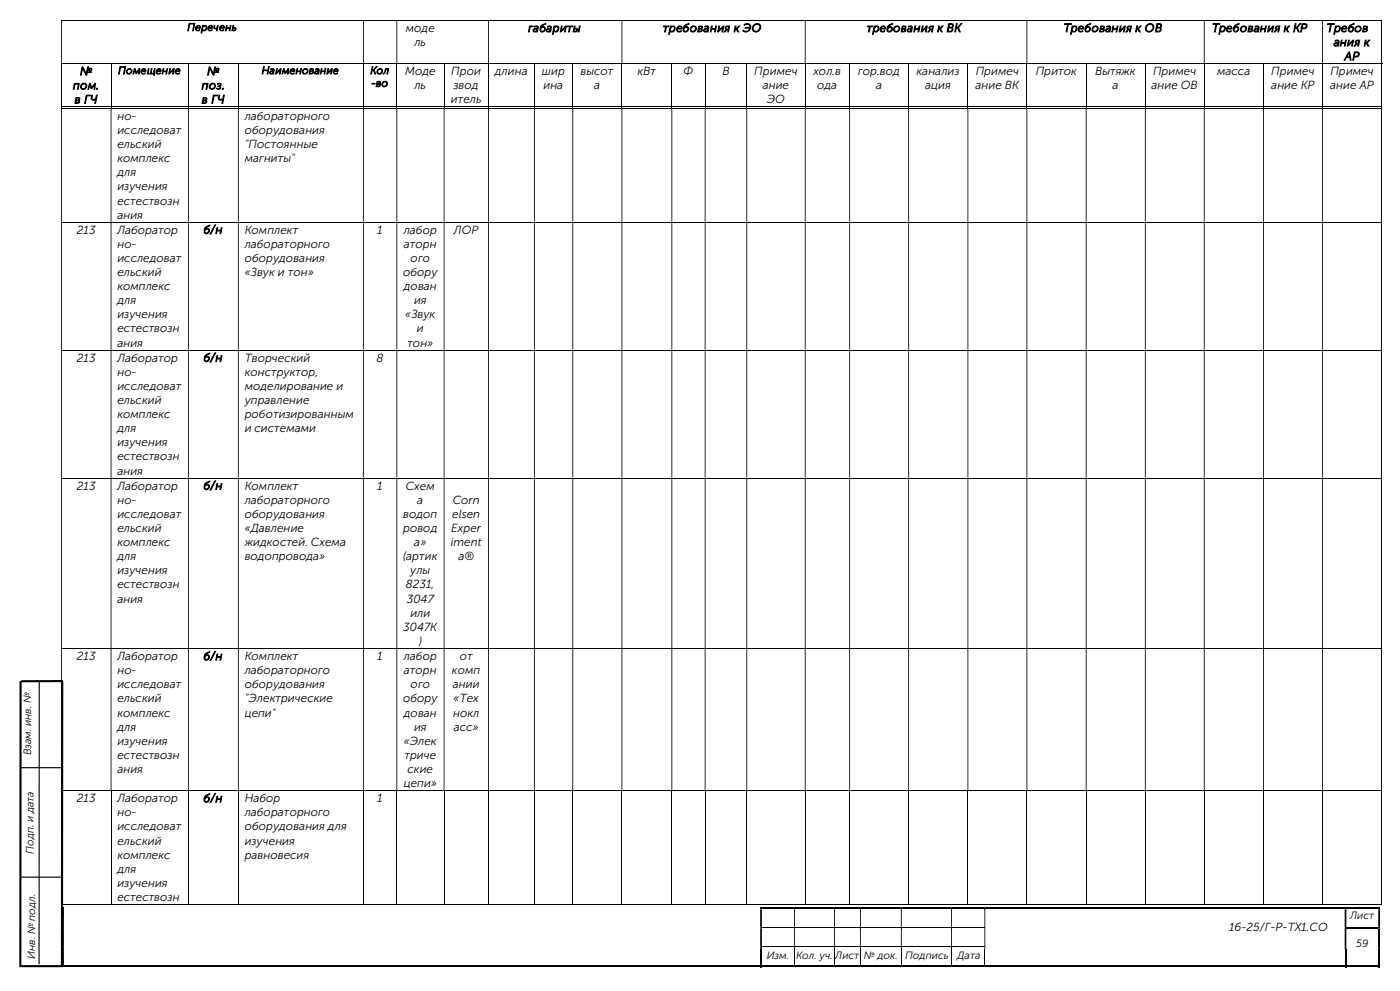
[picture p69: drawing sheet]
<svg xmlns="http://www.w3.org/2000/svg" width="420mm" height="297mm" viewBox="0 0 420 297" stroke-linecap="round" stroke-linejoin="round" font-family="sans-serif">
<defs><g id="words">
<g font-size="3.5">
<text x="121.8" y="9.6">моде</text>
<text x="158.5" y="9.6">габариты</text>
<text x="198.9" y="9.6">требования к ЭО</text>
<text x="260" y="9.6">требования к ВК</text>
<text x="319.1" y="9.6">Требования к ОВ</text>
<text x="363.6" y="9.6">Требования к КР</text>
<text x="398" y="9.6">Требов</text>
<text x="124.3" y="13.8">ль</text>
<text x="400.1" y="13.8">ания к</text>
<text x="24" y="22.5">№</text>
<text x="62.1" y="22.5">№</text>
<text x="121.5" y="22.5">Моде</text>
<text x="135.4" y="22.5">Прои</text>
<text x="148.5" y="22.5">длина</text>
<text x="162.6" y="22.5">шир</text>
<text x="174.2" y="22.5">высот</text>
<text x="191.2" y="22.5">кВт</text>
<text x="205.1" y="22.5">Ф</text>
<text x="216.7" y="22.5">В</text>
<text x="226.3" y="22.5">Примеч</text>
<text x="244" y="22.5">хол.в</text>
<text x="257.4" y="22.5">гор.вод</text>
<text x="275" y="22.5">канализ</text>
<text x="292.7" y="22.5">Примеч</text>
<text x="310.7" y="22.5">Приток</text>
<text x="328.5" y="22.5">Вытяжк</text>
<text x="345.9" y="22.5">Примеч</text>
<text x="365.1" y="22.5">масса</text>
<text x="381.4" y="22.5">Примеч</text>
<text x="399.1" y="22.5">Примеч</text>
<text x="403.4" y="18">АР</text>
<text x="21.9" y="26.8">пом.</text>
<text x="60.5" y="26.8">поз.</text>
<text x="124.3" y="26.8">ль</text>
<text x="136.1" y="26.8">звод</text>
<text x="163" y="26.8">ина</text>
<text x="178.2" y="26.8">а</text>
<text x="228.8" y="26.8">ание</text>
<text x="245.2" y="26.8">ода</text>
<text x="262.8" y="26.8">а</text>
<text x="277.5" y="26.8">ация</text>
<text x="292.7" y="26.8">ание ВК</text>
<text x="333.8" y="26.8">а</text>
<text x="345.4" y="26.8">ание ОВ</text>
<text x="381.4" y="26.8">ание КР</text>
<text x="399" y="26.8">ание АР</text>
<text x="22.4" y="31">в ГЧ</text>
<text x="35.2" y="35.9">но-</text>
<text x="60.5" y="31">в ГЧ</text>
<text x="73.4" y="35.9">лабораторного</text>
<text x="135.3" y="31">итель</text>
<text x="230" y="31">ЭО</text>
<text x="35.2" y="40.1">исследоват</text>
<text x="73.4" y="40.1">оборудования</text>
<text x="35.2" y="44.4">ельский</text>
<text x="73.4" y="44.4">&quot;Постоянные</text>
<text x="35.2" y="48.6">комплекс</text>
<text x="35.2" y="52.8">для</text>
<text x="73.4" y="48.6">магниты&quot;</text>
<text x="35.2" y="57.1">изучения</text>
<text x="35.2" y="61.3">естествозн</text>
<text x="35.2" y="65.5">ания</text>
<text x="23.1" y="70">213</text>
<text x="35.2" y="70">Лаборатор</text>
<text x="61" y="70">б/н</text>
<text x="73.4" y="70">Комплект</text>
<text x="113.2" y="70">1</text>
<text x="121.1" y="70">лабор</text>
<text x="136.2" y="70">ЛОР</text>
<text x="35.2" y="74.3">но-</text>
<text x="73.4" y="74.3">лабораторного</text>
<text x="121.2" y="74.3">аторн</text>
<text x="35.2" y="78.5">исследоват</text>
<text x="35.2" y="82.7">ельский</text>
<text x="73.4" y="78.5">оборудования</text>
<text x="73.4" y="82.7">«Звук и тон»</text>
<text x="120.9" y="82.7">обору</text>
<text x="123.2" y="78.5">ого</text>
<text x="35.2" y="87">комплекс</text>
<text x="121.2" y="87">дован</text>
<text x="35.2" y="91.2">для</text>
<text x="35.2" y="95.4">изучения</text>
<text x="121.6" y="95.4">«Звук</text>
<text x="124.2" y="91.2">ия</text>
<text x="35.2" y="99.7">естествозн</text>
<text x="125.1" y="99.7">и</text>
<text x="35.2" y="103.9">ания</text>
<text x="122.2" y="103.9">тон»</text>
<text x="23.1" y="108.4">213</text>
<text x="35.2" y="108.4">Лаборатор</text>
<text x="35.2" y="112.6">но-</text>
<text x="61" y="108.4">б/н</text>
<text x="73.4" y="108.4">Творческий</text>
<text x="73.4" y="112.6">конструктор,</text>
<text x="112.9" y="108.4">8</text>
<text x="35.2" y="116.8">исследоват</text>
<text x="73.4" y="116.8">моделирование и</text>
<text x="35.2" y="121.1">ельский</text>
<text x="35.2" y="125.3">комплекс</text>
<text x="73.4" y="121.1">управление</text>
<text x="73.4" y="125.3">роботизированным</text>
<text x="35.2" y="129.5">для</text>
<text x="73.4" y="129.5">и системами</text>
<text x="35.2" y="133.8">изучения</text>
<text x="35.2" y="138">естествозн</text>
<text x="35.2" y="142.2">ания</text>
<text x="23.1" y="146.7">213</text>
<text x="35.2" y="146.7">Лаборатор</text>
<text x="61" y="146.7">б/н</text>
<text x="73.4" y="146.7">Комплект</text>
<text x="113.2" y="146.7">1</text>
<text x="121.8" y="146.7">Схем</text>
<text x="35.2" y="151">но-</text>
<text x="35.2" y="155.2">исследоват</text>
<text x="73.4" y="151">лабораторного</text>
<text x="73.4" y="155.2">оборудования</text>
<text x="120.9" y="155.2">водоп</text>
<text x="125.2" y="151">а</text>
<text x="135.7" y="155.2">elsen</text>
<text x="135.8" y="151">Corn</text>
<text x="35.2" y="159.4">ельский</text>
<text x="73.4" y="159.4">«Давление</text>
<text x="120.9" y="159.4">ровод</text>
<text x="135.4" y="159.4">Exper</text>
<text x="35.2" y="163.7">комплекс</text>
<text x="35.2" y="167.9">для</text>
<text x="73.4" y="163.7">жидкостей. Схема</text>
<text x="73.4" y="167.9">водопровода»</text>
<text x="120.9" y="167.9">(артик</text>
<text x="124.3" y="163.7">а»</text>
<text x="135.3" y="163.7">iment</text>
<text x="137.5" y="167.9">a®</text>
<text x="35.2" y="172.1">изучения</text>
<text x="123.1" y="172.1">улы</text>
<text x="35.2" y="176.4">естествозн</text>
<text x="121.8" y="176.4">8231,</text>
<text x="35.2" y="180.6">ания</text>
<text x="122" y="180.6">3047</text>
<text x="123.1" y="184.8">или</text>
<text x="121" y="189.1">3047K</text>
<text x="23.1" y="197.8">213</text>
<text x="35.2" y="197.8">Лаборатор</text>
<text x="61" y="197.8">б/н</text>
<text x="73.4" y="197.8">Комплект</text>
<text x="113.2" y="197.8">1</text>
<text x="121.1" y="197.8">лабор</text>
<text x="125.6" y="193.3">)</text>
<text x="137.9" y="197.8">от</text>
<text x="35.2" y="202.1">но-</text>
<text x="73.4" y="202.1">лабораторного</text>
<text x="121.2" y="202.1">аторн</text>
<text x="135.6" y="202.1">комп</text>
<text x="35.2" y="206.3">исследоват</text>
<text x="73.4" y="206.3">оборудования</text>
<text x="123.2" y="206.3">ого</text>
<text x="135.8" y="206.3">ании</text>
<text x="35.2" y="210.5">ельский</text>
<text x="35.2" y="214.8">комплекс</text>
<text x="73.4" y="210.5">&quot;Электрические</text>
<text x="73.4" y="214.8">цепи&quot;</text>
<text x="120.9" y="210.5">обору</text>
<text x="121.2" y="214.8">дован</text>
<text x="135.9" y="214.8">нокл</text>
<text x="136.1" y="210.5">«Тех</text>
<text x="35.2" y="219">для</text>
<text x="124.2" y="219">ия</text>
<text x="136.1" y="219">асс»</text>
<text x="35.2" y="223.2">изучения</text>
<text x="35.2" y="227.5">естествозн</text>
<text x="121.2" y="223.2">«Элек</text>
<text x="121.3" y="227.5">триче</text>
<text x="35.2" y="231.7">ания</text>
<text x="122.3" y="231.7">ские</text>
<text x="121.1" y="235.9">цепи»</text>
<text x="23.1" y="240.4">213</text>
<text x="35.2" y="240.4">Лаборатор</text>
<text x="35.2" y="244.6">но-</text>
<text x="61" y="240.4">б/н</text>
<text x="73.4" y="240.4">Набор</text>
<text x="73.4" y="244.6">лабораторного</text>
<text x="113.2" y="240.4">1</text>
<text x="35.2" y="248.9">исследоват</text>
<text x="73.4" y="248.9">оборудования для</text>
<text x="35.2" y="253.1">ельский</text>
<text x="35.2" y="257.3">комплекс</text>
<text x="73.4" y="253.1">изучения</text>
<text x="73.4" y="257.3">равновесия</text>
<text x="35.2" y="261.6">для</text>
<text x="35.2" y="265.8">изучения</text>
<text x="35.2" y="270">естествозн</text>
<text x="368.7" y="279">16-25/Г-Р-ТХ1.СО</text>
</g>
<g font-size="3.2">
<text x="56.2" y="9.2">Перечень</text>
<text x="35.4" y="22.2">Помещение</text>
<text x="78.5" y="22.2">Наименование</text>
<text x="111.1" y="22.2">Кол</text>
<text x="111.4" y="26">-во</text>
<text x="9.4" y="226.4" transform="rotate(-90 9.4 226.4)">Взам. инв. №</text>
<text x="10.1" y="255.9" transform="rotate(-90 10.1 255.9)">Подп. и дата</text>
<text x="405" y="275.5">Лист</text>
<text x="10.5" y="287.4" transform="rotate(-90 10.5 287.4)">Инв. № подл.</text>
<text x="230" y="287.4">Изм.</text>
<text x="238.8" y="287.4">Кол. уч.</text>
<text x="250.6" y="287.4">Лист</text>
<text x="259.2" y="287.4">№ док.</text>
<text x="271.6" y="287.4">Подпись</text>
<text x="287.1" y="287.4">Дата</text>
<text x="406.8" y="283.8">59</text>
</g>
</g></defs>
<g fill="none" stroke="#000" stroke-width=".3">
<path d="M18.3 6.1h396.1M18.3 19.1h396.4M18.5 19.2v13M33.3 19.2v13M56.5 19.2v13M71.5 19.2v13M109 19.2v13M119 19.2v13M133.2 19.2v13M146.6 19.2v13M160.3 19.2v13M171.8 19.2v13"/>
<path d="M186.6 19.2v13M201.5 19.2v13M211.5 19.2v13M224 19.2v13M241.6 19.2v13M254.9 19.2v13M272.6 19.2v13M290.4 19.2v13M308.1 19.2v13M325.8 19.2v13M343.6 19.2v13M361.3 19.2v13"/>
<path d="M379.1 19.2v13M396.7 19.2v13M414.5 6.3v12.7M414.5 19.2v13M18.3 32h14.9M18.3 32.4h396.1M33.4 32h23M56.6 32h14.8M71.6 32h37.3M109.1 32h9.8M119.2 32h13.9M133.3 32h13.1"/>
<path d="M146.7 32h13.5M160.4 32h11.3M172 32h14.4M186.7 32h14.7M201.7 32h9.7M211.7 32h12.2M224.2 32h17.2M241.7 32h13.1M255 32h17.5M272.7 32h17.5M290.5 32h17.4M308.2 32h17.5"/>
<path d="M326 32h17.5M343.7 32h17.4M361.4 32h17.5M379.2 32h17.4M396.9 32h17.5M414.5 32.6v33.9M18.3 66.6h396.1M414.5 66.7v38.1M18.3 104.9h396.1M414.5 105.1v38.1M18.3 143.3h396.1M414.5 143.4v50.8"/>
<path d="M18.3 194.4h396.1M414.5 194.5v42.4M18.3 237h396.1M18.5 237.1v34.1M33.3 237.1v34.1M56.5 237.1v34.1M71.5 237.1v34.1M109 237.1v34.1M119 237.1v34.1M133.2 237.1v34.1M146.6 237.1v34.1M160.3 237.1v34.1"/>
<path d="M171.8 237.1v34.1M186.6 237.1v34.1M201.5 237.1v34.1M211.5 237.1v34.1M224 237.1v34.1M241.6 237.1v34.1M254.9 237.1v34.1M272.6 237.1v34.1M290.4 237.1v34.1M308.1 237.1v34.1M325.8 237.1v34.1M343.6 237.1v34.1"/>
<path d="M361.3 237.1v34.1M379.1 237.1v34.1M396.7 237.1v34.1M414.5 237.1v34.1M18.3 271.1h14.9M33.4 271.1h23M56.6 271.1h14.8M71.6 271.1h37.3M109.1 271.1h9.8M119.2 271.1h13.9M133.3 271.1h13.1M146.7 271.1h13.5"/>
<path d="M160.4 271.1h11.3M172 271.1h14.4M186.7 271.1h14.7M201.7 271.1h9.7M211.7 271.1h12.2M224.2 271.1h17.2M228.6 277.9h9.6M238.5 277.9h11.7M241.7 271.1h13.1M250.5 277.9h7.5M255 271.1h17.5M258.2 277.9h12.1"/>
<path d="M270.5 277.9h14.8M272.7 271.1h17.5M285.6 277.9h9.7M290.5 271.1h17.4M308.2 271.1h17.5M326 271.1h17.5M343.7 271.1h17.4M361.4 271.1h17.5M379.2 271.1h17.4M396.9 271.1h17.5M228.6 283.8h9.6M238.3 284.4v5"/>
<path d="M238.5 283.8h11.7M250.4 284.4v5M250.5 283.8h7.5M258.1 284.4v5M258.2 283.8h12.1M270.4 284.4v5M270.5 283.8h14.8M285.5 284.4v5M285.6 283.8h9.7M295.4 284.4v5"/>
</g>
<g fill="#000">
<path d="M414.4 6h.3v.3h-.3zM18.3 6.3h.3v12.7h-.3zM108.9 6.3h.2v12.7h-.2zM118.9 6.3h.3v12.7h-.3zM146.4 6.3h.3v12.7h-.3zM186.4 6.3h.3v12.7h-.3zM241.4 6.3h.3v12.7h-.3zM307.9 6.3h.3v12.7h-.3zM361.1 6.3h.3v12.7h-.3zM396.6 6.3h.3v12.7h-.3z" fill-rule="evenodd"/>
<path d="M414.4 32.3h.3v.3h-.3zM18.3 32.6h.3v33.9h-.3zM33.2 32.6h.2v33.9h-.2zM56.4 32.6h.2v33.9h-.2zM71.4 32.6h.2v33.9h-.2zM108.9 32.6h.2v33.9h-.2zM118.9 32.6h.3v33.9h-.3zM133.1 32.6h.2v33.9h-.2zM146.4 32.6h.3v33.9h-.3zM160.2 32.6h.2v33.9h-.2zM171.7 32.6h.3v33.9h-.3zM186.4 32.6h.3v33.9h-.3zM201.4 32.6h.3v33.9h-.3zM211.4 32.6h.3v33.9h-.3zM223.9 32.6h.3v33.9h-.3zM241.4 32.6h.3v33.9h-.3zM254.8 32.6h.2v33.9h-.2zM272.5 32.6h.2v33.9h-.2zM290.2 32.6h.3v33.9h-.3zM307.9 32.6h.3v33.9h-.3zM325.7 32.6h.3v33.9h-.3zM343.5 32.6h.2v33.9h-.2zM361.1 32.6h.3v33.9h-.3zM378.9 32.6h.3v33.9h-.3zM396.6 32.6h.3v33.9h-.3z" fill-rule="evenodd"/>
<path d="M414.4 66.5h.3v.2h-.3zM18.3 66.7h.3v38.1h-.3zM33.2 66.7h.2v38.1h-.2zM56.4 66.7h.2v38.1h-.2zM71.4 66.7h.2v38.1h-.2zM108.9 66.7h.2v38.1h-.2zM118.9 66.7h.3v38.1h-.3zM133.1 66.7h.2v38.1h-.2zM146.4 66.7h.3v38.1h-.3zM160.2 66.7h.2v38.1h-.2zM171.7 66.7h.3v38.1h-.3zM186.4 66.7h.3v38.1h-.3zM201.4 66.7h.3v38.1h-.3zM211.4 66.7h.3v38.1h-.3zM223.9 66.7h.3v38.1h-.3zM241.4 66.7h.3v38.1h-.3zM254.8 66.7h.2v38.1h-.2zM272.5 66.7h.2v38.1h-.2zM290.2 66.7h.3v38.1h-.3zM307.9 66.7h.3v38.1h-.3zM325.7 66.7h.3v38.1h-.3zM343.5 66.7h.2v38.1h-.2zM361.1 66.7h.3v38.1h-.3zM378.9 66.7h.3v38.1h-.3zM396.6 66.7h.3v38.1h-.3z" fill-rule="evenodd"/>
<path d="M414.4 104.8h.3v.3h-.3zM18.3 105.1h.3v38.1h-.3zM33.2 105.1h.2v38.1h-.2zM56.4 105.1h.2v38.1h-.2zM71.4 105.1h.2v38.1h-.2zM108.9 105.1h.2v38.1h-.2zM118.9 105.1h.3v38.1h-.3zM133.1 105.1h.2v38.1h-.2zM146.4 105.1h.3v38.1h-.3zM160.2 105.1h.2v38.1h-.2zM171.7 105.1h.3v38.1h-.3zM186.4 105.1h.3v38.1h-.3zM201.4 105.1h.3v38.1h-.3zM211.4 105.1h.3v38.1h-.3zM223.9 105.1h.3v38.1h-.3zM241.4 105.1h.3v38.1h-.3zM254.8 105.1h.2v38.1h-.2zM272.5 105.1h.2v38.1h-.2zM290.2 105.1h.3v38.1h-.3zM307.9 105.1h.3v38.1h-.3zM325.7 105.1h.3v38.1h-.3zM343.5 105.1h.2v38.1h-.2zM361.1 105.1h.3v38.1h-.3zM378.9 105.1h.3v38.1h-.3zM396.6 105.1h.3v38.1h-.3z" fill-rule="evenodd"/>
<path d="M414.4 143.2h.3v.2h-.3zM18.3 143.4h.3v50.8h-.3zM33.2 143.4h.2v50.8h-.2zM56.4 143.4h.2v50.8h-.2zM71.4 143.4h.2v50.8h-.2zM108.9 143.4h.2v50.8h-.2zM118.9 143.4h.3v50.8h-.3zM133.1 143.4h.2v50.8h-.2zM146.4 143.4h.3v50.8h-.3zM160.2 143.4h.2v50.8h-.2zM171.7 143.4h.3v50.8h-.3zM186.4 143.4h.3v50.8h-.3zM201.4 143.4h.3v50.8h-.3zM211.4 143.4h.3v50.8h-.3zM223.9 143.4h.3v50.8h-.3zM241.4 143.4h.3v50.8h-.3zM254.8 143.4h.2v50.8h-.2zM272.5 143.4h.2v50.8h-.2zM290.2 143.4h.3v50.8h-.3zM307.9 143.4h.3v50.8h-.3zM325.7 143.4h.3v50.8h-.3zM343.5 143.4h.2v50.8h-.2zM361.1 143.4h.3v50.8h-.3zM378.9 143.4h.3v50.8h-.3zM396.6 143.4h.3v50.8h-.3z" fill-rule="evenodd"/>
<path d="M414.4 194.2h.3v.3h-.3zM18.3 194.5h.3v42.4h-.3zM33.2 194.5h.2v42.4h-.2zM56.4 194.5h.2v42.4h-.2zM71.4 194.5h.2v42.4h-.2zM108.9 194.5h.2v42.4h-.2zM118.9 194.5h.3v42.4h-.3zM133.1 194.5h.2v42.4h-.2zM146.4 194.5h.3v42.4h-.3zM160.2 194.5h.2v42.4h-.2zM171.7 194.5h.3v42.4h-.3zM186.4 194.5h.3v42.4h-.3zM201.4 194.5h.3v42.4h-.3zM211.4 194.5h.3v42.4h-.3zM223.9 194.5h.3v42.4h-.3zM241.4 194.5h.3v42.4h-.3zM254.8 194.5h.2v42.4h-.2zM272.5 194.5h.2v42.4h-.2zM290.2 194.5h.3v42.4h-.3zM307.9 194.5h.3v42.4h-.3zM325.7 194.5h.3v42.4h-.3zM343.5 194.5h.2v42.4h-.2zM361.1 194.5h.3v42.4h-.3zM378.9 194.5h.3v42.4h-.3zM396.6 194.5h.3v42.4h-.3z" fill-rule="evenodd"/>
<path d="M18.8 272.5h.4v5.3h-.4zM228 272.5h.6v5.3h-.6zM238.2 272.5h.3v5.3h-.3zM250.2 272.5h.3v5.3h-.3zM258 272.5h.2v5.3h-.2zM270.3 272.5h.2v5.3h-.2zM285.3 272.5h.3v5.3h-.3zM295.3 272.5h.3v5.3h-.3zM403.4 272.5h.5v5.3h-.5zM413.5 272.5h.5v5.3h-.5z" fill-rule="evenodd"/>
<path d="M18.8 277.8h.4v.5h-.4zM228 277.8h.6v.5h-.6z" fill-rule="evenodd"/>
<path d="M228 271.9h.6v.6h-.6z" fill-rule="evenodd"/>
<path d="M238.2 271.9h12v.6h-12z" fill-rule="evenodd"/>
<path d="M250.2 271.9h7.8v.6h-7.8z" fill-rule="evenodd"/>
<path d="M258 271.9h12.3v.6h-12.3z" fill-rule="evenodd"/>
<path d="M270.3 271.9h15v.6h-15z" fill-rule="evenodd"/>
<path d="M285.3 271.9h10v.6h-10z" fill-rule="evenodd"/>
<path d="M295.3 271.9h108.1v.6h-108.1z" fill-rule="evenodd"/>
<path d="M295.3 277.8h.3v.5h-.3zM403.4 277.8h.5v.5h-.5z" fill-rule="evenodd"/>
<path d="M403.4 271.9h.5v.6h-.5z" fill-rule="evenodd"/>
<path d="M413.5 271.9h.5v.6h-.5z" fill-rule="evenodd"/>
<path d="M413.5 277.8h.5v.5h-.5zM18.8 278.3h.4v5.3h-.4zM228 278.3h.6v5.3h-.6zM238.2 278.3h.3v5.3h-.3zM250.2 278.3h.3v5.3h-.3zM258 278.3h.2v5.3h-.2zM270.3 278.3h.2v5.3h-.2zM285.3 278.3h.3v5.3h-.3zM295.3 278.3h.3v5.3h-.3zM403.4 278.3h.5v5.3h-.5z" fill-rule="evenodd"/>
<path d="M18.8 283.6h.4v.8h-.4zM228 283.6h.6v.8h-.6z" fill-rule="evenodd"/>
<path d="M228 284.4h.6v5.5h-.6z" fill-rule="evenodd"/>
<path d="M238.2 289.4h12v.5h-12z" fill-rule="evenodd"/>
<path d="M250.2 289.4h7.8v.5h-7.8z" fill-rule="evenodd"/>
<path d="M258 289.4h12.3v.5h-12.3z" fill-rule="evenodd"/>
<path d="M270.3 289.4h15v.5h-15z" fill-rule="evenodd"/>
<path d="M285.3 289.4h10v.5h-10z" fill-rule="evenodd"/>
<path d="M295.3 283.6h.3v.8h-.3zM403.4 283.6h.5v.8h-.5zM413.5 283.6h.5v.8h-.5zM18.8 284.4h.4v5h-.4z" fill-rule="evenodd"/>
<path d="M295.3 289.4h108.1v.5h-108.1z" fill-rule="evenodd"/>
<path d="M403.4 284.4h.5v5.5h-.5z" fill-rule="evenodd"/>
<path d="M413.5 284.4h.5v5.5h-.5z" fill-rule="evenodd"/>
</g>
<g fill="#000">
<path d="M414.4 31.9h.3v.3h-.3zM414.4 236.9h.3v.2h-.3zM18.8 271.9h.4v.6h-.4zM228.6 271.9h9.6v.6h-9.6zM238.2 272.5h.3zM238.2 277.8h.3v.5h-.3zM250.2 272.5h.3zM250.2 277.8h.3v.5h-.3zM258 272.5h.2zM258 277.8h.2v.5h-.2zM270.3 272.5h.2zM270.3 277.8h.2v.5h-.2z"/>
<path d="M285.3 272.5h.3zM285.3 277.8h.3v.5h-.3zM295.3 272.5h.3zM403.9 271.9h9.6v.6h-9.6zM403.9 277.8h9.6v.5h-9.6zM413.5 278.3h.5v5.3h-.5zM414.4 271h.3v.2h-.3zM18.8 289.4h209.2v.5h-209.2zM228.6 289.4h9.6v.5h-9.6zM238.2 283.6h.3v.8h-.3zM250.2 283.6h.3v.8h-.3zM258 283.6h.2v.8h-.2z"/>
<path d="M270.3 283.6h.2v.8h-.2zM285.3 283.6h.3v.8h-.3zM403.9 289.4h9.6v.5h-9.6zM413.5 289.4h.5v.5h-.5z"/>
</g>
<path d="M6.2 204.1l-.1 85.7M18.7 204.1l-.1 85.7M18.9 204.1l-12.5 .1M6.1 289.6h12.8" fill="none" stroke="#000" stroke-width=".64" stroke-linecap="butt"/>
<path d="M11.8 204.1l-.1 84.9M6 230.1h12.6M6 262.9h12.4" fill="none" stroke="#000" stroke-width=".34"/>
<use href="#words"/>
</svg>
